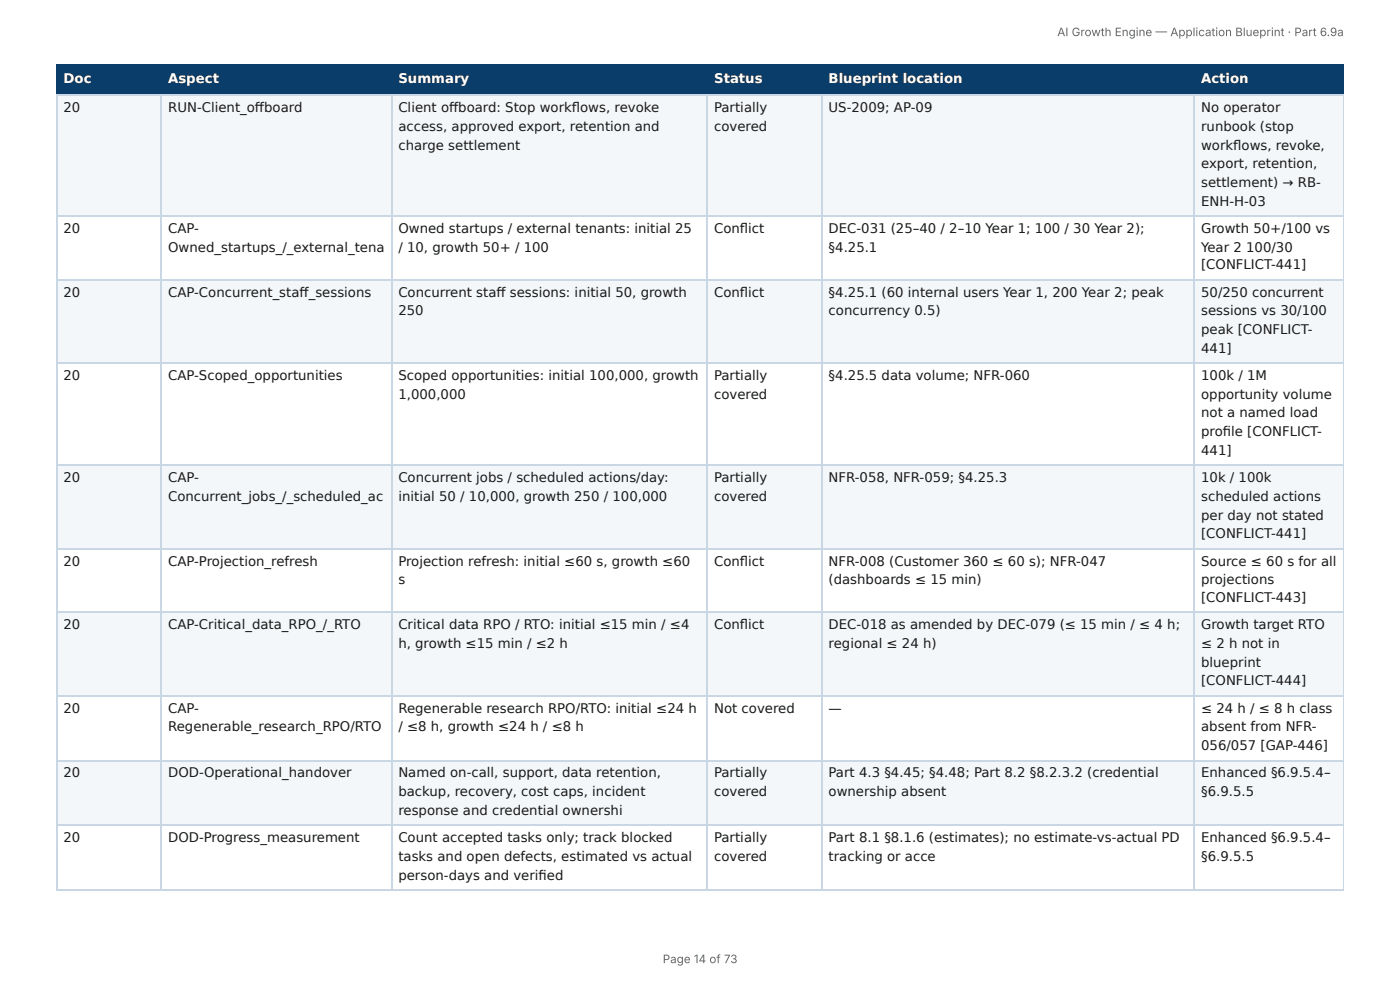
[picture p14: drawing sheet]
<svg xmlns="http://www.w3.org/2000/svg" width="297mm" height="210mm" viewBox="0 0 297 210" stroke-linecap="round" stroke-linejoin="round" font-family="sans-serif">
<defs><g id="words">
<g font-size="2.8" fill="#fff">
<text x="13.5" y="17.7">Doc</text>
<text x="35.7" y="17.7">Aspect</text>
<text x="84.6" y="17.7">Summary</text>
<text x="151.7" y="17.7">Status</text>
<text x="176" y="17.7">Blueprint location</text>
<text x="255.1" y="17.7">Action</text>
</g>
<g font-size="2.8" fill="#1a1a1a">
<text x="13.5" y="23.8">20</text>
<text x="35.7" y="23.8">RUN-Client_off board</text>
<text x="84.6" y="23.8">Client off board: Stop workfl ows, revoke</text>
<text x="151.7" y="23.8">Partially</text>
<text x="176" y="23.8">US-2009; AP-09</text>
<text x="255.1" y="23.8">No operator</text>
<text x="84.6" y="27.8">access, approved export, retention and</text>
<text x="151.7" y="27.8">covered</text>
<text x="255.1" y="27.8">runbook (stop</text>
<text x="84.6" y="31.8">charge settlement</text>
<text x="255.1" y="31.8">workfl ows, revoke,</text>
<text x="255.1" y="35.7">export, retention,</text>
<text x="255.1" y="39.7">settlement) → RB-</text>
<text x="255.1" y="43.7">ENH-H-03</text>
<text x="13.5" y="49.5">20</text>
<text x="35.7" y="49.5">CAP-</text>
<text x="35.7" y="53.4">Owned_startups_/_external_tena</text>
<text x="84.6" y="49.5">Owned startups / external tenants: initial 25</text>
<text x="84.6" y="53.4">/ 10, growth 50+ / 100</text>
<text x="151.7" y="49.5">Confl ict</text>
<text x="176" y="49.5">DEC-031 (25–40 / 2–10 Year 1; 100 / 30 Year 2);</text>
<text x="176" y="53.4">§4.25.1</text>
<text x="255.1" y="49.5">Growth 50+/100 vs</text>
<text x="255.1" y="53.4">Year 2</text>
<text x="264.7" y="53.4">100/30</text>
<text x="255.1" y="57.2">[CONFLICT-441]</text>
<text x="13.5" y="63">20</text>
<text x="35.7" y="63">CAP-Concurrent_staff _sessions</text>
<text x="84.6" y="63">Concurrent staff sessions: initial 50, growth</text>
<text x="151.7" y="63">Confl ict</text>
<text x="176" y="63">§4.25.1 (60 internal users Year 1, 200 Year 2; peak</text>
<text x="255.1" y="63">50/250 concurrent</text>
<text x="84.6" y="66.9">250</text>
<text x="176" y="66.9">concurrency 0.5)</text>
<text x="255.1" y="66.9">sessions vs 30/100</text>
<text x="255.1" y="70.9">peak [CONFLICT-</text>
<text x="255.1" y="74.9">441]</text>
<text x="13.5" y="80.7">20</text>
<text x="35.7" y="80.7">CAP-Scoped_opportunities</text>
<text x="84.6" y="80.7">Scoped opportunities: initial 100,000, growth</text>
<text x="151.7" y="80.7">Partially</text>
<text x="176" y="80.7">§4.25.5 data volume; NFR-060</text>
<text x="255.1" y="80.7">100k / 1M</text>
<text x="84.6" y="84.7">1,000,000</text>
<text x="151.7" y="84.7">covered</text>
<text x="255.1" y="84.7">opportunity volume</text>
<text x="255.1" y="88.6">not a named load</text>
<text x="255.1" y="92.6">profi le [CONFLICT-</text>
<text x="255.1" y="96.6">441]</text>
<text x="13.5" y="102.4">20</text>
<text x="35.7" y="102.4">CAP-</text>
<text x="35.7" y="106.4">Concurrent_jobs_/_scheduled_ac</text>
<text x="84.6" y="102.4">Concurrent jobs / scheduled actions/day:</text>
<text x="84.6" y="106.4">initial 50 / 10,000, growth 250 / 100,000</text>
<text x="151.7" y="102.4">Partially</text>
<text x="151.7" y="106.4">covered</text>
<text x="176" y="102.4">NFR-058, NFR-059; §4.25.3</text>
<text x="255.1" y="102.4">10k / 100k</text>
<text x="255.1" y="106.4">scheduled actions</text>
<text x="255.1" y="110.3">per day not stated</text>
<text x="255.1" y="114.3">[CONFLICT-441]</text>
<text x="13.5" y="120.1">20</text>
<text x="35.7" y="120.1">CAP-Projection_refresh</text>
<text x="84.6" y="120.1">Projection refresh: initial ≤60 s, growth ≤60</text>
<text x="84.6" y="124.1">s</text>
<text x="151.7" y="120.1">Confl ict</text>
<text x="176" y="120.1">NFR-008 (Customer 360 ≤ 60 s); NFR-047</text>
<text x="176" y="124.1">(dashboards ≤ 15 min)</text>
<text x="255.1" y="120.1">Source ≤ 60 s for all</text>
<text x="255.1" y="124.1">projections</text>
<text x="255.1" y="127.8">[CONFLICT-443]</text>
<text x="13.5" y="133.6">20</text>
<text x="35.7" y="133.6">CAP-Critical_data_RPO_/_RTO</text>
<text x="84.6" y="133.6">Critical data RPO / RTO: initial ≤15 min / ≤4</text>
<text x="84.6" y="137.6">h, growth ≤15 min / ≤2 h</text>
<text x="151.7" y="133.6">Confl ict</text>
<text x="176" y="133.6">DEC-018 as amended by DEC-079 (≤ 15 min / ≤ 4 h;</text>
<text x="176" y="137.6">regional ≤ 24 h)</text>
<text x="255.1" y="133.6">Growth target RTO</text>
<text x="255.1" y="137.6">≤ 2 h not in</text>
<text x="255.1" y="141.6">blueprint</text>
<text x="255.1" y="145.5">[CONFLICT-444]</text>
<text x="13.5" y="151.3">20</text>
<text x="35.7" y="151.3">CAP-</text>
<text x="35.7" y="155.3">Regenerable_research_RPO/RTO</text>
<text x="84.6" y="151.3">Regenerable research RPO/RTO: initial ≤24 h</text>
<text x="84.6" y="155.3">/ ≤8 h, growth ≤24 h / ≤8 h</text>
<text x="151.7" y="151.3">Not covered</text>
<text x="176" y="151.3">—</text>
<text x="255.1" y="151.3">≤ 24 h / ≤ 8 h class</text>
<text x="255.1" y="155.3">absent from NFR-</text>
<text x="255.1" y="159.3">056/057 [GAP-446]</text>
<text x="13.5" y="165.1">20</text>
<text x="35.7" y="165.1">DOD-Operational_handover</text>
<text x="84.6" y="165.1">Named on-call, support, data retention,</text>
<text x="151.7" y="165.1">Partially</text>
<text x="176" y="165.1">Part 4.3 §4.45; §4.48; Part 8.2 §8.2.3.2 (credential</text>
<text x="255.1" y="165.1">Enhanced §6.9.5.4–</text>
<text x="84.6" y="169.1">backup, recovery, cost caps, incident</text>
<text x="84.6" y="173">response and credential ownershi</text>
<text x="151.7" y="169.1">covered</text>
<text x="176" y="169.1">ownership absent</text>
<text x="255.1" y="169.1">§6.9.5.5</text>
<text x="13.5" y="178.9">20</text>
<text x="35.7" y="178.9">DOD-Progress_measurement</text>
<text x="84.6" y="178.9">Count accepted tasks only; track blocked</text>
<text x="151.7" y="178.9">Partially</text>
<text x="176" y="178.9">Part 8.1 §8.1.6 (estimates); no estimate-vs-actual PD</text>
<text x="255.1" y="178.9">Enhanced §6.9.5.4–</text>
<text x="84.6" y="182.8">tasks and open defects, estimated vs actual</text>
<text x="151.7" y="182.8">covered</text>
<text x="176" y="182.8">tracking or acce</text>
<text x="255.1" y="182.8">§6.9.5.5</text>
<text x="84.6" y="186.8">person-days and verifi ed</text>
</g>
<g font-size="2.5" fill="#666">
<text x="224.6" y="7.7">AI Growth Engine — Application Blueprint · Part 6.9a</text>
<text x="140.8" y="204.5">Page 14 of 73</text>
</g>
</g></defs>
<g fill="#0b3d6b">
<path d="M12.2 14h21.9v6.1h-21.9z"/>
<path d="M34.1 14h49v6.1h-49z"/>
<path d="M83.1 14h67.2v6.1h-67.2z"/>
<path d="M150.3 14h24.3v6.1h-24.3z"/>
<path d="M174.6 14h79.1v6.1h-79.1z"/>
<path d="M253.7 14h31.7v6.1h-31.7z"/>
</g>
<g fill="#f4f7fa">
<path d="M12.2 20.1h21.9v25.7h-21.9z"/>
<path d="M34.1 20.1h49v25.7h-49z"/>
<path d="M83.1 20.1h67.2v25.7h-67.2z"/>
<path d="M150.3 20.1h24.3v25.7h-24.3z"/>
<path d="M174.6 20.1h79.1v25.7h-79.1z"/>
<path d="M253.7 20.1h31.7v25.7h-31.7z"/>
<path d="M12.2 59.5h21.9v17.8h-21.9z"/>
<path d="M34.1 59.5h49v17.8h-49z"/>
<path d="M83.1 59.5h67.2v17.8h-67.2z"/>
<path d="M150.3 59.5h24.3v17.8h-24.3z"/>
<path d="M174.6 59.5h79.1v17.8h-79.1z"/>
<path d="M253.7 59.5h31.7v17.8h-31.7z"/>
<path d="M12.2 98.7h21.9v17.7h-21.9z"/>
<path d="M34.1 98.7h49v17.7h-49z"/>
<path d="M83.1 98.7h67.2v17.7h-67.2z"/>
<path d="M150.3 98.7h24.3v17.7h-24.3z"/>
<path d="M174.6 98.7h79.1v17.7h-79.1z"/>
<path d="M253.7 98.7h31.7v17.7h-31.7z"/>
<path d="M12.2 130.2h21.9v17.7h-21.9z"/>
<path d="M34.1 130.2h49v17.7h-49z"/>
<path d="M83.1 130.2h67.2v17.7h-67.2z"/>
<path d="M150.3 130.2h24.3v17.7h-24.3z"/>
<path d="M174.6 130.2h79.1v17.7h-79.1z"/>
<path d="M253.7 130.2h31.7v17.7h-31.7z"/>
<path d="M12.2 161.4h21.9v13.8h-21.9z"/>
<path d="M34.1 161.4h49v13.8h-49z"/>
<path d="M83.1 161.4h67.2v13.8h-67.2z"/>
<path d="M150.3 161.4h24.3v13.8h-24.3z"/>
<path d="M174.6 161.4h79.1v13.8h-79.1z"/>
<path d="M253.7 161.4h31.7v13.8h-31.7z"/>
</g>
<path d="M11.9 13.9h273.5M12 13.8v6.6M34.3 13.8v6.6M83.2 13.8v6.6M150.2 13.8v6.6M174.5 13.8v6.6M253.6 13.8v6.6M11.9 20.2h273.5" fill="none" stroke="#0b3d6b" stroke-width=".26"/>
<path d="M285.3 13.8v6.6" fill="none" stroke="#0b3d6b" stroke-width=".21"/>
<g fill="none" stroke="#c9d6e3" stroke-width=".26">
<path d="M11.9 20.2h273.5M12 20.4v168.5M34.3 20.4v168.5M83.2 20.4v168.5M150.2 20.4v168.5M174.5 20.4v168.5M253.6 20.4v168.5M11.9 45.9h273.5M11.9 59.4h273.5M11.9 77.1h273.5M11.9 98.8h273.5M11.9 116.5h273.5"/>
<path d="M11.9 130h273.5M11.9 147.8h273.5M11.9 161.5h273.5M11.9 175.3h273.5M11.9 189h273.5"/>
</g>
<path d="M285.3 20.4v168.5" fill="none" stroke="#c9d6e3" stroke-width=".21"/>
<use href="#words"/>
</svg>
